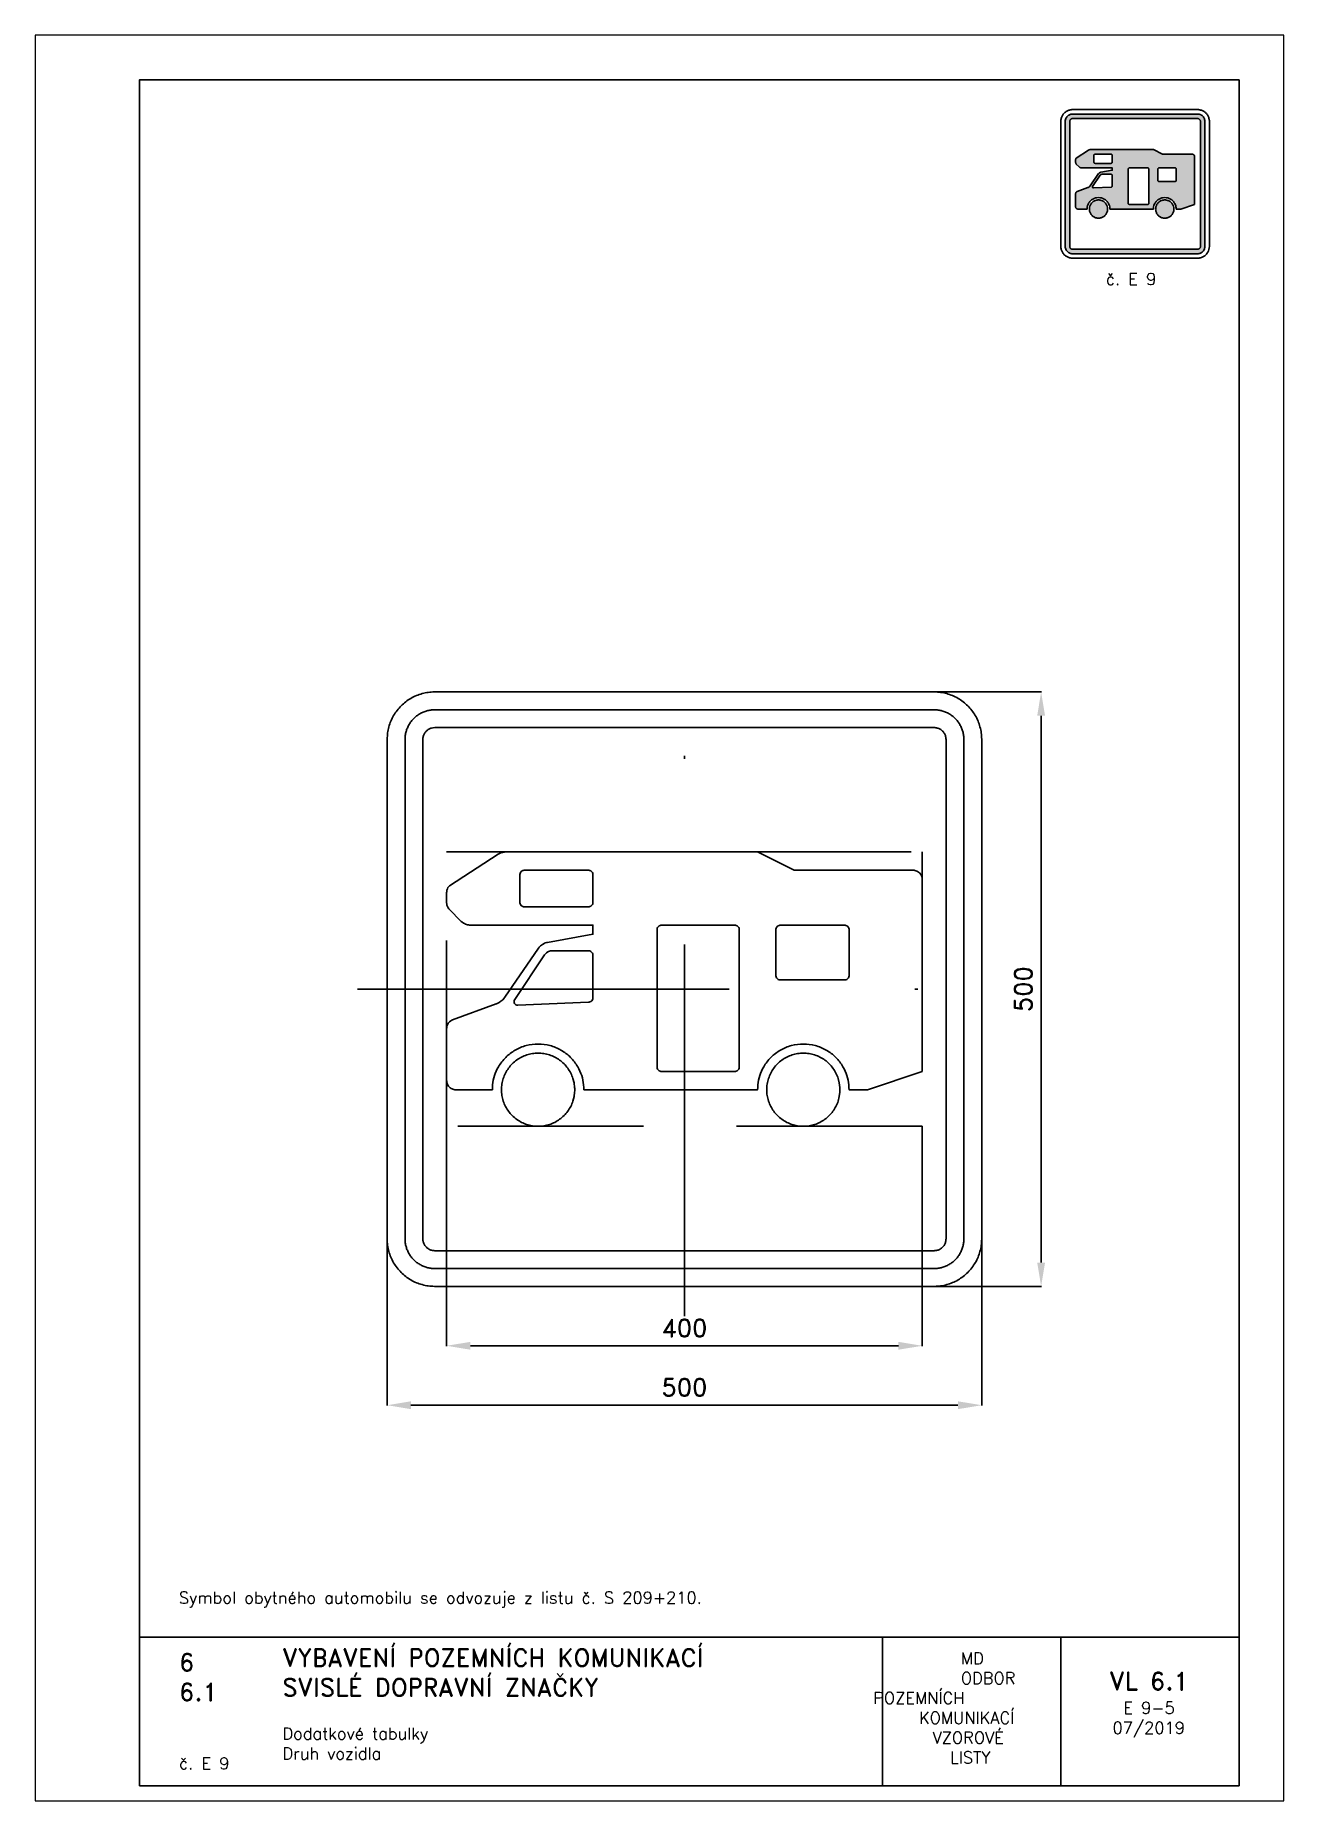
# Paper-space layout 'E 9-5' of a CAD drawing. Header units: millimetres. Extents: x 0 to 210, y 0 to 297.
# The model-space entities are those that its viewports show. They can reach past a viewport. Long polylines and large blocks are cut down to what shows.
import ezdxf

# ---------------------------------------------------------------- set-up
doc = ezdxf.new("R2010")
doc.units = ezdxf.units.MM
doc.header["$LTSCALE"] = 5
doc.linetypes.add('ČERCHOVANÁX2', pattern=[2, 1, -0.5, 0, -0.5])
doc.linetypes.add('ČÁRKOVANÁX2', pattern=[1.5, 1, -0.5])
for name, color, linetype in [('Kóty', 2, 'Continuous'), ('Rozpiska', 7, 'Continuous'), ('Značka', 7, 'Continuous')]:
    doc.layers.add(name, color=color, linetype=linetype)
doc.layers.add('Rámeček', color=6, linetype='Continuous', plot=False)
doc.styles.get("Standard").update_dxf_attribs({"font": 'romand.shx', "height": 15})
doc.dimstyles.get("Standard").update_dxf_attribs({"dimtxt": 15, "dimasz": 20, "dimexe": 0.18, "dimexo": 0.0625, "dimgap": 7.5, "dimtad": 1, "dimdec": 0, "dimzin": 0, "dimdsep": 46, "dimtxsty": 'Standard', "dimcen": 0.09, "dimadec": 0, "dimazin": 0, "dimtfac": 1, "dimtdec": 0, "dimtofl": 0, "dimtmove": 0, "dimatfit": 3, "dimfxl": 1, "dimtolj": 1, "dimtzin": 0, "dimarcsym": 0})

psp = doc.layouts.new('E 9-5')

# ---------------------------------------------------------------- texts
at = {"layer": 'Rozpiska', "color": 7, "attachment_point": 1}
for s, width, heights, insert, char_height in [('\\pi2.70957;{\\C6;č. E 9}', 15.228664, [2.66667], (177.36868, 257), 2), ('\\PSymbol obytného automobilu se odvozuje z listu č. S 209+210.{\\H1.83333x; }', 166.2377925, [0], (24.16972, 38.49026), 2), ('6', 149.0421774, [0], (24.16972, 24.77144), 3), ('{\\C6;VYBAVENÍ POZEMNÍCH KOMUNIKACÍ\\P}SVISLÉ DOPRAVNÍ ZNAČKY{\\H1.34524x; }', 149.0421774, [0], (41.56167, 25.56072), 3), ('\\pi14.7414;{\\C6;MD\\P\\pi2.36044;}ODBOR POZEMNÍCH{\\H1.57143x; }\\P\\pi7.69378;KOMUNIKACÍ{\\H1.5x; }\\P\\pi9.97949;{\\C6;VZOROVÉ\\H1.47619x; \\H0.67742x;\\P\\pi12.93187;LISTY\\H1.26984x; }', 33.1018405, [0], (140.95347, 24.94524), 2), ('\\pi1.03113;{\\H1.5x;\\C6;VL 6.1\\P\\pi3.36444;\\H0.66667x;E 9-5\\H1.66666x; \\H0.6x;\\P\\pi1.5549;07/2019\\H1.80159x; }', 16.0622544, [0], (179.65506, 21.60975), 2), ('6.1', 149.0421774, [0], (24.16972, 19.77734), 3), ('{\\C6;Dodatkové tabulky\\P}Druh vozidla{\\H1.83333x; }', 149.0421774, [0], (41.56167, 12.28505), 2), ('{\\C6;č. E 9}', 18.3304929, [2.66667], (24.16972, 7.27757), 2)]:
    psp.add_mtext_dynamic_manual_height_columns(s, width=width, gutter_width=100, heights=heights, dxfattribs=dict(at, insert=insert, char_height=char_height))

msp = doc.modelspace()

# ---------------------------------------------------------------- blocks, each defined once
blk = doc.blocks.new('*D0')
at = {"layer": 'Defpoints', "color": 0, "transparency": 16777216}
for p in [(-250, -188), (250, -188), (250, -350)]:
    blk.add_point(p, dxfattribs=at)
at = {"layer": 'Kóty', "color": 0, "lineweight": -2, "transparency": 16777216}
for p, q in [((-250, -188.1), (-250, -350.2)), ((250, -188.1), (250, -350.2)), ((-230, -350), (230, -350))]:
    blk.add_line(p, q, dxfattribs=at)
at = {"layer": 'Kóty', "color": 0, "transparency": 16777216}
for points in [[(-230, -346.7), (-230, -353.3), (-250, -350)], [(230, -346.7), (230, -353.3), (250, -350)]]:
    blk.add_solid(points, dxfattribs=at)
at = {"layer": 'Kóty', "color": 0, "transparency": 16777216, "insert": (0, -335), "char_height": 15, "attachment_point": 5}
blk.add_mtext('\\A1;500', dxfattribs=at)
blk = doc.blocks.new('*D1')
at = {"layer": 'Defpoints', "color": 0, "transparency": 16777216}
for p in [(177, 250), (157.2, -250), (300, -250)]:
    blk.add_point(p, dxfattribs=at)
at = {"layer": 'Kóty', "color": 0, "lineweight": -2, "transparency": 16777216}
for p, q in [((177.1, 250), (300.2, 250)), ((300, 230), (300, -230)), ((157.3, -250), (300.2, -250))]:
    blk.add_line(p, q, dxfattribs=at)
at = {"layer": 'Kóty', "color": 0, "transparency": 16777216}
for points in [[(296.7, 230), (303.3, 230), (300, 250)], [(296.7, -230), (303.3, -230), (300, -250)]]:
    blk.add_solid(points, dxfattribs=at)
at = {"layer": 'Kóty', "color": 0, "transparency": 16777216, "insert": (285, 0), "char_height": 15, "attachment_point": 5, "rotation": 90}
blk.add_mtext('\\A1;500', dxfattribs=at)
blk = doc.blocks.new('*D2')
at = {"layer": 'Defpoints', "color": 0, "transparency": 16777216}
for p in [(-200, -115.4), (200, -115.4), (200, -300)]:
    blk.add_point(p, dxfattribs=at)
at = {"layer": 'Kóty', "color": 0, "lineweight": -2, "transparency": 16777216}
for p, q in [((-200, -115.4), (-200, -300.2)), ((200, -115.4), (200, -300.2)), ((-180, -300), (180, -300))]:
    blk.add_line(p, q, dxfattribs=at)
at = {"layer": 'Kóty', "color": 0, "transparency": 16777216}
for points in [[(-180, -296.7), (-180, -303.3), (-200, -300)], [(180, -296.7), (180, -303.3), (200, -300)]]:
    blk.add_solid(points, dxfattribs=at)
at = {"layer": 'Kóty', "color": 0, "transparency": 16777216, "insert": (0, -285), "char_height": 15, "attachment_point": 5}
blk.add_mtext('\\A1;400', dxfattribs=at)

# ---------------------------------------------------------------- dimensions: what is measured, and where the dimension line sits
at = {"layer": 'Kóty'}
dim = msp.add_linear_dim(base=(300, -250), p1=(177.0423, 250), p2=(157.1959, -250), angle=90, dimstyle='Standard', dxfattribs=at)
dim.commit()
dim.dimension.update_dxf_attribs({"geometry": '*D1', "text_midpoint": (285, 0)})
for base, p1, p2, picture, middle in [((200, -300), (-200, -115.3845), (200, -115.3845), '*D2', (0, -285)), ((250, -350), (-250.0001, -188.0143), (250, -188.0143), '*D0', (-0.0001, -335))]:
    dim = msp.add_linear_dim(base=base, p1=p1, p2=p2, dimstyle='Standard', dxfattribs=at)
    dim.commit()
    dim.dimension.update_dxf_attribs({"geometry": picture, "text_midpoint": middle})

# ---------------------------------------------------------------- linework, layer by layer
at = {"layer": 'Značka', "color": 6, "linetype": 'ČERCHOVANÁX2', "ltscale": 2.5}
for points in [[(0, -275), (0, 275)], [(-275, 0), (275, 0)]]:
    msp.add_lwpolyline(points, dxfattribs=at)
at = {"layer": 'Značka', "color": 5}
for points in [[(-210, -250), (-210.157, -250), (-210.314, -249.999, -0.0321792), (-215.479, -249.637, -0.0354421), (-220.555, -248.582, -0.036268), (-225.464, -246.923, -0.0344214), (-230.091, -244.589, -0.0337216), (-234.4018, -241.714, -0.0340857), (-238.2843, -238.284, -0.0342112), (-241.7173, -234.403, -0.0342298), (-244.5886, -230.091, -0.0340429), (-246.9061, -225.461, -0.0334123), (-248.5824, -220.555, -0.0341277), (-249.6543, -215.477, -0.0367441), (-249.9988, -210.314), (-249.9996, -210.157), (-250.0001, -210), (-250.0001, 210), (-249.9996, 210.157), (-249.9988, 210.314, -0.0321789), (-249.637, 215.479, -0.0354442), (-248.5824, 220.555, -0.0362607), (-246.9228, 225.464, -0.0344197), (-244.5886, 230.091, -0.0337239), (-241.714, 234.402, -0.0340855), (-238.2843, 238.284, -0.0342037), (-234.4026, 241.717, -0.0342324), (-230.091, 244.589, -0.0340475), (-225.461, 246.906, -0.0334164), (-220.555, 248.582, -0.0341289), (-215.477, 249.654, -0.0367528), (-210.314, 249.999), (-210.157, 250), (-210, 250), (210, 250), (210.157, 250), (210.314, 249.999, -0.0321907), (215.479, 249.637, -0.03544), (220.555, 248.582, -0.0362704), (225.464, 246.923, -0.0344355), (230.091, 244.589, -0.0337251), (234.402, 241.714, -0.0340812), (238.284, 238.284, -0.0341978), (241.717, 234.403, -0.0342291), (244.589, 230.091, -0.0340343), (246.906, 225.461, -0.0334025), (248.582, 220.555, -0.0341305), (249.654, 215.477, -0.0367399), (249.999, 210.314), (250, 210.157), (250, 210), (250, -210), (250, -210.157), (249.999, -210.314, -0.0321792), (249.637, -215.479, -0.0354421), (248.582, -220.555, -0.0362602), (246.923, -225.464, -0.0344239), (244.589, -230.091, -0.033722), (241.714, -234.402, -0.0340968), (238.284, -238.284, -0.0342179), (234.403, -241.717, -0.0342384), (230.091, -244.589, -0.0340529), (225.46, -246.906, -0.0334149), (220.555, -248.582, -0.0341263), (215.477, -249.654, -0.0367459), (210.314, -249.999), (210.157, -250), (210, -250), (-210, -250)], [(-210, -235), (-210.098, -235), (-210.196, -234.999, -0.0321816), (-213.425, -234.773, -0.0354412), (-216.597, -234.114, -0.0362666), (-219.665, -233.077, -0.0344236), (-222.557, -231.618, -0.033722), (-225.251, -229.821, -0.0340848), (-227.678, -227.678, -0.0342109), (-229.823, -225.252, -0.034229), (-231.6179, -222.557, -0.0340449), (-233.0663, -219.663, -0.0334114), (-234.114, -216.597, -0.0341257), (-234.7839, -213.423, -0.0367454), (-234.9993, -210.196), (-234.9998, -210.098), (-235.0001, -210), (-235.0001, 210), (-234.9998, 210.098), (-234.9993, 210.196, -0.0321814), (-234.7732, 213.424, -0.0354436), (-234.114, 216.597, -0.0362629), (-233.0768, 219.665, -0.0344292), (-231.6179, 222.557, -0.0337131), (-229.821, 225.251, -0.0340835), (-227.678, 227.678, -0.0342145), (-225.252, 229.823, -0.0342271), (-222.557, 231.618, -0.0340608), (-219.663, 233.066, -0.0334078), (-216.597, 234.114, -0.0341377), (-213.423, 234.784, -0.036755), (-210.196, 234.999), (-210.098, 235), (-210, 235), (210, 235), (210.098, 235), (210.196, 234.999, -0.0321788), (213.424, 234.773, -0.0354289), (216.597, 234.114, -0.0362786), (219.665, 233.077, -0.0344075), (222.557, 231.618, -0.0337259), (225.251, 229.821, -0.0340936), (227.678, 227.678, -0.034195), (229.823, 225.252, -0.0342346), (231.618, 222.557, -0.0340429), (233.066, 219.663, -0.0334189), (234.114, 216.597, -0.0341176), (234.784, 213.423, -0.0367368), (234.999, 210.196), (235, 210.098), (235, 210), (235, -210), (235, -210.098), (234.999, -210.196, -0.032179), (234.773, -213.424, -0.0354685), (234.114, -216.597, -0.036283), (233.077, -219.665, -0.0344395), (231.618, -222.557, -0.0337417), (229.821, -225.251, -0.0340764), (227.678, -227.678, -0.0342138), (225.252, -229.823, -0.0342266), (222.557, -231.618, -0.0340362), (219.663, -233.066, -0.0334175), (216.597, -234.114, -0.0341223), (213.423, -234.784, -0.0367433), (210.196, -234.999), (210.098, -235), (210, -235), (-210, -235)], [(-210, -220), (210, -220), (210.039, -220), (210.079, -220, 0.03219), (211.37, -219.909, 0.0354467), (212.639, -219.646, 0.0362553), (213.866, -219.231, 0.0344355), (215.023, -218.647, 0.0336927), (216.1, -217.929, 0.0340968), (217.071, -217.071, 0.0341796), (217.929, -216.101, 0.0342395), (218.647, -215.023, 0.0340657), (219.227, -213.865, 0.0333765), (219.646, -212.639, 0.0341767), (219.914, -211.369, 0.0367178), (220, -210.079), (220, -210.039), (220, -210), (220, 210), (220, 210.039), (220, 210.079, 0.0321782), (219.909, 211.37, 0.0353927), (219.646, 212.639, 0.0362965), (219.231, 213.866, 0.0344442), (218.647, 215.023, 0.0337419), (217.928, 216.1, 0.0340344), (217.071, 217.071, 0.0341854), (216.101, 217.929, 0.0341795), (215.023, 218.647, 0.0340552), (213.865, 219.227, 0.0333953), (212.639, 219.646, 0.0341316), (211.369, 219.914, 0.0367638), (210.078, 220), (210.039, 220), (210, 220), (-210, 220), (-210.039, 220), (-210.079, 220), (-211.37, 219.909), (-212.639, 219.646, 0.036239), (-213.866, 219.231, 0.0343799), (-215.023, 218.647, 0.0336928), (-216.1, 217.929, 0.0340771), (-217.071, 217.071, 0.0342018), (-217.929, 216.101, 0.0342316), (-218.647, 215.023, 0.0340541), (-219.227, 213.865, 0.0334198), (-219.646, 212.639, 0.0341236), (-219.914, 211.369, 0.0367461), (-220, 210.079), (-220, 210.039), (-220, 210), (-220, -210), (-220, -210.039), (-220, -210.079, 0.0321848), (-219.909, -211.37, 0.0354428), (-219.646, -212.639, 0.0362682), (-219.231, -213.866, 0.034425), (-218.647, -215.023, 0.0337251), (-217.929, -216.1, 0.0340812), (-217.071, -217.071, 0.0342016), (-216.101, -217.929, 0.0342325), (-215.023, -218.647, 0.0340474), (-213.865, -219.227, 0.0334156), (-212.639, -219.646, 0.0341291), (-211.369, -219.914, 0.0367532), (-210.079, -220), (-210.039, -220), (-210, -220)], [(200, -69.2315), (153.85, -84.6155), (138.46, -84.6155), (138.38, -82.6045), (138.25, -80.5955, 0.0557317), (136.64, -72.7385, 0.0559977), (133.31, -65.3855, 0.0696064), (127.25, -57.3675, 0.069546), (119.23, -51.3075, 0.0694572), (109.97, -47.3985, 0.0690412), (100, -46.1545, 0.0688504), (90.02, -47.4045, 0.0691506), (80.77, -51.3075, 0.0689736), (72.77, -57.3755, 0.0676501), (66.69, -65.3855, 0.0559754), (63.32, -72.7365, 0.0610377), (61.75, -80.5955), (61.61, -82.6035), (61.54, -84.6155), (-84.62, -84.6155), (-84.69, -82.6045), (-84.83, -80.5955, 0.0557468), (-86.44, -72.7385, 0.0559836), (-89.77, -65.3855, 0.0695962), (-95.83, -57.3675, 0.069554), (-103.85, -51.3075, 0.0694532), (-113.1, -47.3985, 0.0690388), (-123.08, -46.1545, 0.0688497), (-133.05, -47.4045, 0.0691396), (-142.31, -51.3075, 0.0689749), (-150.3, -57.3755, 0.0676491), (-156.39, -65.3855, 0.055962), (-159.76, -72.7365, 0.0609927), (-161.33, -80.5955), (-161.47, -82.6035), (-161.54, -84.6155), (-192.31, -84.6155), (-192.71, -84.6005), (-193.11, -84.5735, -0.055737), (-194.68, -84.2505, -0.0561773), (-196.15, -83.5855, -0.0696436), (-197.75, -82.3735, -0.0683212), (-198.97, -80.7695), (-199.64, -79.2995), (-199.96, -77.7275), (-199.99, -77.3255), (-200, -76.9235), (-200, -33.0655), (-199.99, -32.7525), (-199.97, -32.4405), (-199.78, -31.2085), (-199.37, -30.0245), (-198.62, -28.6575), (-197.6, -27.4785), (-196.63, -26.6845), (-195.53, -26.0825), (-195.25, -25.9585), (-194.96, -25.8435), (-158.45, -12.4575), (-158.01, -12.2845), (-157.57, -12.1035), (-155.88, -11.2425), (-154.31, -10.1675), (-152.88, -8.9225), (-151.63, -7.4945), (-151.35, -7.1145), (-151.07, -6.7295), (-122.73, 34.4865), (-122.46, 34.8555), (-122.19, 35.2185), (-120.94, 36.5435), (-119.48, 37.6485), (-117.87, 38.5315, -0.0470275), (-116.14, 39.1125), (-115.7, 39.2165), (-115.25, 39.3085), (-76.92, 46.1535), (-76.92, 53.8455), (-179.84, 53.8455), (-180.29, 53.8585), (-180.74, 53.8815, -0.0420163), (-182.53, 54.1565, -0.0408925), (-184.25, 54.7235, -0.0422599), (-185.88, 55.5325), (-187.33, 56.6105), (-187.67, 56.9135), (-187.99, 57.2255), (-197.75, 66.9775), (-197.95, 67.1965), (-198.16, 67.4205), (-198.87, 68.3925), (-199.41, 69.4725), (-199.8, 70.6215), (-199.98, 71.8135), (-199.99, 72.1145), (-200, 72.4165), (-200, 81.4285), (-199.99, 81.7305), (-199.98, 82.0325), (-199.79, 83.2225), (-199.41, 84.3725), (-198.88, 85.4565), (-198.16, 86.4245), (-197.95, 86.6485), (-197.75, 86.8675), (-156.75, 113.4465), (-156.47, 113.6285), (-156.18, 113.8055), (-154.97, 114.4235), (-153.7, 114.8885, -0.031635), (-152.38, 115.2155, -0.0349426), (-151.03, 115.3645), (-150.69, 115.3775), (-150.35, 115.3845), (61.54, 115.3835), (92.31, 99.9995), (192.31, 99.9995), (192.71, 99.9845), (193.11, 99.9575, -0.0556625), (194.68, 99.6345, -0.0561246), (196.15, 98.9685, -0.0696618), (197.75, 97.7575), (198.97, 96.1535), (199.64, 94.6835), (199.96, 93.1115), (199.99, 92.7095), (200, 92.3075), (200, -69.2315)], [(-134.62, 69.2305), (-134.82, 69.2375), (-135.02, 69.2515, -0.055737), (-135.8, 69.4125), (-136.54, 69.7455), (-137.34, 70.3515), (-137.95, 71.1535), (-138.28, 71.8885), (-138.44, 72.6745), (-138.45, 72.8755), (-138.46, 73.0765), (-138.46, 96.1535), (-138.45, 96.3545), (-138.44, 96.5555), (-138.28, 97.3415), (-137.95, 98.0765), (-137.34, 98.8765), (-136.54, 99.4845), (-135.8, 99.8215, -0.0611008), (-135.02, 99.9785), (-134.82, 99.9925), (-134.62, 99.9995), (-80.77, 99.9995), (-80.57, 99.9915), (-80.37, 99.9785, -0.0557147), (-79.58, 99.8165), (-78.85, 99.4845), (-78.05, 98.8785), (-77.44, 98.0765), (-77.1, 97.3415), (-76.94, 96.5555), (-76.93, 96.3545), (-76.92, 96.1535), (-76.92, 73.0765), (-76.93, 72.8755), (-76.94, 72.6745), (-77.11, 71.8885), (-77.44, 71.1535), (-78.04, 70.3525), (-78.85, 69.7455), (-79.58, 69.4085, -0.0610792), (-80.37, 69.2515), (-80.57, 69.2375), (-80.77, 69.2305), (-134.62, 69.2305)], [(-19.23, -69.2315), (-19.43, -69.2235), (-19.63, -69.2105, -0.0557758), (-20.42, -69.0485), (-21.15, -68.7155), (-21.95, -68.1095), (-22.56, -67.3085), (-22.9, -66.5735), (-23.06, -65.7875), (-23.07, -65.5865), (-23.08, -65.3845), (-23.08, 49.9995), (-23.07, 50.2005), (-23.06, 50.4015), (-22.89, 51.1875), (-22.56, 51.9225), (-21.96, 52.7225), (-21.15, 53.3305), (-20.42, 53.6675, -0.0610773), (-19.63, 53.8245), (-19.43, 53.8385), (-19.23, 53.8455), (42.31, 53.8455), (42.51, 53.8375), (42.71, 53.8245, -0.0557758), (43.5, 53.6635), (44.23, 53.3305), (45.03, 52.7245), (45.64, 51.9225), (45.98, 51.1875), (46.13, 50.4015), (46.15, 50.2005), (46.15, 49.9995), (46.15, -65.3845), (46.15, -65.5865), (46.13, -65.7875), (45.97, -66.5735), (45.64, -67.3085), (45.03, -68.1085), (44.23, -68.7155), (43.5, -69.0535, -0.061118), (42.71, -69.2105), (42.51, -69.2235), (42.31, -69.2315), (-19.23, -69.2315)], [(80.77, 7.6915), (80.57, 7.6995), (80.37, 7.7125, -0.0556982), (79.58, 7.8745), (78.85, 8.2075), (78.05, 8.8125), (77.44, 9.6145), (77.1, 10.3495), (76.94, 11.1355), (76.93, 11.3365), (76.92, 11.5375), (76.92, 49.9995), (76.93, 50.2005), (76.94, 50.4015), (77.11, 51.1875), (77.44, 51.9225), (78.04, 52.7225), (78.85, 53.3305), (79.58, 53.6675, -0.0611961), (80.37, 53.8245), (80.57, 53.8385), (80.77, 53.8455), (134.62, 53.8455), (134.82, 53.8375), (135.02, 53.8245, -0.0557758), (135.8, 53.6635), (136.54, 53.3305), (137.34, 52.7245), (137.95, 51.9225), (138.28, 51.1875), (138.44, 50.4015), (138.45, 50.2005), (138.46, 49.9995), (138.46, 11.5375), (138.45, 11.3365), (138.44, 11.1355), (138.28, 10.3495), (137.95, 9.6145), (137.34, 8.8145), (136.54, 8.2075), (135.8, 7.8695, -0.061118), (135.02, 7.7125), (134.82, 7.6995), (134.62, 7.6915), (80.77, 7.6915)], [(-80.77, 32.3075), (-80.57, 32.2995), (-80.37, 32.2865, -0.0557147), (-79.58, 32.1245), (-78.85, 31.7915), (-78.05, 31.1865), (-77.44, 30.3845), (-77.1, 29.6495), (-76.94, 28.8635), (-76.93, 28.6625), (-76.92, 28.4615), (-76.92, -7.0905), (-76.93, -7.2865), (-76.94, -7.4815), (-77.1, -8.2465), (-77.41, -8.9645), (-77.98, -9.7525), (-78.75, -10.3635), (-79.45, -10.7135, -0.0594596), (-80.21, -10.8955), (-80.4, -10.9175), (-80.6, -10.9325), (-140.09, -13.5775), (-140.26, -13.5775), (-140.43, -13.5735, -0.0585391), (-141.09, -13.4605), (-141.72, -13.1945), (-142.4, -12.6915), (-142.91, -12.0155), (-143.22, -11.2315), (-143.3, -10.3885), (-143.21, -9.7145), (-142.96, -9.0885), (-142.88, -8.9405), (-142.79, -8.7965), (-117.67, 28.8815), (-117.45, 29.1885), (-117.22, 29.4895), (-116.16, 30.5605), (-114.9, 31.3975, -0.0529512), (-113.5, 31.9955, -0.0582072), (-112.02, 32.2705), (-111.65, 32.2945), (-111.27, 32.3075), (-80.77, 32.3075)], [(-92.31, -84.6155), (-92.33, -83.6495), (-92.37, -82.6835), (-92.84, -78.8515), (-93.81, -75.1075, 0.0416919), (-95.64, -70.6365, 0.0416805), (-98.18, -66.5305, 0.0415921), (-101.3, -62.8435, 0.0413841), (-104.99, -59.7225, 0.0412773), (-109.1, -57.1835, 0.041313), (-113.57, -55.3525, 0.0413172), (-118.26, -54.2065, 0.04131), (-123.08, -53.8465, 0.0413045), (-127.89, -54.2065, 0.0413112), (-132.59, -55.3525, 0.0413071), (-137.05, -57.1835, 0.0413094), (-141.16, -59.7225, 0.0412883), (-144.85, -62.8455, 0.0412811), (-147.97, -66.5305, 0.041289), (-150.51, -70.6385, 0.0413018), (-152.34, -75.1075, 0.0413068), (-153.49, -79.7995, 0.041323), (-153.85, -84.6155, 0.0413237), (-153.49, -89.4325, 0.041308), (-152.34, -94.1235, 0.0413018), (-150.51, -98.5935, 0.0412824), (-147.97, -102.7015, 0.0412811), (-144.85, -106.3865, 0.0412933), (-141.16, -109.5085, 0.0413146), (-137.05, -112.0485, 0.0413071), (-132.59, -113.8795, 0.0413112), (-127.89, -115.0245, 0.0413108), (-123.08, -115.3845, 0.041307), (-118.26, -115.0245, 0.0413183), (-113.57, -113.8795, 0.0413078), (-109.1, -112.0485, 0.0412721), (-104.99, -109.5085, 0.0413008), (-101.3, -106.3865, 0.0415088), (-98.18, -102.7015, 0.0413029), (-95.65, -98.5935, 0.0404412), (-93.81, -94.1235), (-92.82, -90.3805), (-92.37, -86.5475), (-92.33, -85.5825), (-92.31, -84.6155)], [(130.77, -84.6155), (130.75, -83.6495), (130.71, -82.6835), (130.24, -78.8515), (129.26, -75.1075, 0.0417149), (127.44, -70.6365, 0.0417455), (124.89, -66.5305, 0.0416107), (121.77, -62.8435, 0.0414012), (118.09, -59.7225, 0.0412631), (113.98, -57.1835, 0.0413513), (109.51, -55.3525, 0.0413192), (104.82, -54.2065, 0.0413108), (100, -53.8465, 0.0413045), (95.18, -54.2065, 0.0413232), (90.49, -55.3525, 0.0413071), (86.02, -57.1835, 0.041297), (81.91, -59.7225, 0.041321), (78.23, -62.8455, 0.0413582), (75.11, -66.5305, 0.0413309), (72.57, -70.6385, 0.0413018), (70.74, -75.1075, 0.0413316), (69.59, -79.7995, 0.041323), (69.23, -84.6155, 0.0413237), (69.59, -89.4325, 0.0413328), (70.74, -94.1235, 0.0413018), (72.57, -98.5935, 0.0413243), (75.11, -102.7015, 0.0413582), (78.23, -106.3865, 0.041326), (81.91, -109.5085, 0.0413022), (86.02, -112.0485, 0.0413071), (90.49, -113.8795, 0.0413232), (95.18, -115.0245, 0.0413108), (100, -115.3845, 0.0413108), (104.82, -115.0245, 0.0413133), (109.51, -113.8795, 0.0413165), (113.98, -112.0485, 0.0412455), (118.09, -109.5085, 0.0412853), (121.77, -106.3865, 0.041566), (124.89, -102.7015, 0.0412598), (127.43, -98.5935, 0.0404879), (129.26, -94.1235), (130.25, -90.3805), (130.71, -86.5475), (130.75, -85.5825), (130.77, -84.6155)]]:
    msp.add_lwpolyline(points, format="xyb", dxfattribs=at)
at = {"layer": 'Značka', "color": 6, "linetype": 'ČÁRKOVANÁX2', "ltscale": 1.25}
msp.add_lwpolyline([(-200, -115.3845), (-200, 115.3845), (200, 115.3845), (200, -115.3845), (-200, -115.3845)], dxfattribs=at)

msp.set_redraw_order([(e.dxf.handle, doc.entitydb.next_handle()) for e in msp.query("TEXT MTEXT ATTDEF DIMENSION ARC_DIMENSION")])  # texts and dimensions are drawn at this point

# ---------------------------------------------------------------- hatches: boundary and pattern name
at = {"layer": 'Značka'}
h = psp.add_hatch(color=249, dxfattribs=at)
h.dxf.hatch_style = 1
edge = h.paths.add_edge_path()
edge.add_line((174.5, 260.25), (174.495, 260.25))
edge.add_line((174.495, 260.25), (174.49, 260.25005))
edge.add_arc((174.49719, 261.5051), 1.25507, 262.2986669, 269.6717391, ccw=False)
edge.add_arc((174.48166, 261.39809), 1.14694, 254.2329541, 262.351371, ccw=False)
edge.add_arc((174.45058, 261.37389), 1.11546, 247.1264562, 255.4316465, ccw=False)
edge.add_arc((174.47365, 261.43439), 1.18017, 239.3496167, 247.2361311, ccw=False)
edge.add_arc((174.47032, 261.46034), 1.2009, 232.3943533, 240.1174436, ccw=False)
edge.add_line((173.7375, 260.50895), (173.616, 260.6161))
edge.add_line((173.616, 260.6161), (173.509, 260.7374))
edge.add_line((173.509, 260.7374), (173.419, 260.87215))
edge.add_line((173.419, 260.87215), (173.3465, 261.01685))
edge.add_line((173.3465, 261.01685), (173.2945, 261.17015))
edge.add_line((173.2945, 261.17015), (173.261, 261.32885))
edge.add_line((173.261, 261.32885), (173.25, 261.4902))
edge.add_line((173.25, 261.4902), (173.25, 261.4951))
edge.add_line((173.25, 261.4951), (173.25, 261.5))
edge.add_line((173.25, 261.5), (173.25, 282.5))
edge.add_line((173.25, 282.5), (173.25, 282.5049))
edge.add_line((173.25, 282.5049), (173.25, 282.5098))
edge.add_line((173.25, 282.5098), (173.2615, 282.6712))
edge.add_line((173.2615, 282.6712), (173.2945, 282.82985))
edge.add_line((173.2945, 282.82985), (173.346, 282.98325))
edge.add_line((173.346, 282.98325), (173.419, 283.12785))
edge.add_arc((174.46133, 282.52883), 1.2022, 142.3877577, 150.1143963, ccw=False)
edge.add_arc((174.45067, 282.54009), 1.18688, 134.6877756, 142.5039447, ccw=False)
edge.add_arc((174.46027, 282.5499), 1.18674, 127.5201, 135.3506221, ccw=False)
edge.add_arc((174.45958, 282.5547), 1.18252, 119.7943168, 127.634957, ccw=False)
edge.add_arc((174.47582, 282.55298), 1.19215, 112.6357965, 120.4310655, ccw=False)
edge.add_arc((174.4852, 282.53578), 1.21163, 105.0788372, 112.732151, ccw=False)
edge.add_arc((174.49458, 282.55924), 1.19152, 97.9879139, 105.8075625, ccw=False)
edge.add_arc((174.48256, 282.65037), 1.09961, 89.6123623, 98.0275973, ccw=False)
edge.add_line((174.49, 283.74995), (174.495, 283.75))
edge.add_line((174.495, 283.75), (174.5, 283.75))
edge.add_line((174.5, 283.75), (195.5, 283.75))
edge.add_line((195.5, 283.75), (195.505, 283.75))
edge.add_line((195.505, 283.75), (195.51, 283.74995))
edge.add_arc((195.50285, 282.49549), 1.25448, 82.2969498, 89.6734562, ccw=False)
edge.add_arc((195.51818, 282.60113), 1.14774, 74.2357581, 82.348567, ccw=False)
edge.add_arc((195.54914, 282.62527), 1.11634, 67.1297406, 75.428362, ccw=False)
edge.add_arc((195.5257, 282.56431), 1.18162, 59.3544696, 67.2312782, ccw=False)
edge.add_arc((195.52937, 282.53919), 1.20147, 52.3961846, 60.1156122, ccw=False)
edge.add_line((196.2625, 283.49105), (196.384, 283.3839))
edge.add_line((196.384, 283.3839), (196.491, 283.2626))
edge.add_line((196.491, 283.2626), (196.581, 283.12785))
edge.add_line((196.581, 283.12785), (196.6535, 282.98315))
edge.add_line((196.6535, 282.98315), (196.7055, 282.82985))
edge.add_line((196.7055, 282.82985), (196.739, 282.67115))
edge.add_line((196.739, 282.67115), (196.75, 282.5098))
edge.add_line((196.75, 282.5098), (196.75, 282.5049))
edge.add_line((196.75, 282.5049), (196.75, 282.5))
edge.add_line((196.75, 282.5), (196.75, 261.5))
edge.add_line((196.75, 261.5), (196.75, 261.4951))
edge.add_line((196.75, 261.4951), (196.75, 261.4902))
edge.add_line((196.75, 261.4902), (196.7385, 261.3288))
edge.add_line((196.7385, 261.3288), (196.7055, 261.17015))
edge.add_line((196.7055, 261.17015), (196.654, 261.01675))
edge.add_line((196.654, 261.01675), (196.581, 260.87215))
edge.add_line((196.581, 260.87215), (196.491, 260.73745))
edge.add_line((196.491, 260.73745), (196.384, 260.6161))
edge.add_line((196.384, 260.6161), (196.2625, 260.50885))
edge.add_line((196.2625, 260.50885), (196.128, 260.4191))
edge.add_arc((195.52437, 261.44662), 1.19171, 292.6343658, 300.4324962, ccw=False)
edge.add_arc((195.51443, 261.46527), 1.21275, 285.0823627, 292.7286256, ccw=False)
edge.add_arc((195.50542, 261.44079), 1.19155, 277.9880055, 285.8074709, ccw=False)
edge.add_arc((195.51746, 261.34938), 1.09936, 269.6113896, 278.02857, ccw=False)
edge.add_line((195.51, 260.25005), (195.505, 260.25))
edge.add_line((195.505, 260.25), (195.5, 260.25))
edge.add_line((195.5, 260.25), (174.5, 260.25))
edge = h.paths.add_edge_path(flags=16)
edge.add_line((174.5, 261), (195.5, 261))
edge.add_line((195.5, 261), (195.502, 261))
edge.add_line((195.502, 261), (195.504, 261))
edge.add_arc((195.50093, 261.50297), 0.50298, 270.3497882, 277.7204336)
edge.add_arc((195.50751, 261.45896), 0.45849, 277.6445401, 285.755083)
edge.add_line((195.632, 261.0177), (195.6935, 261.03845))
edge.add_line((195.6935, 261.03845), (195.751, 261.06765))
edge.add_line((195.751, 261.06765), (195.805, 261.1036))
edge.add_line((195.805, 261.1036), (195.8535, 261.14645))
edge.add_line((195.8535, 261.14645), (195.8965, 261.19495))
edge.add_line((195.8965, 261.19495), (195.9325, 261.24885))
edge.add_line((195.9325, 261.24885), (195.9615, 261.30675))
edge.add_line((195.9615, 261.30675), (195.9825, 261.36805))
edge.add_line((195.9825, 261.36805), (195.9955, 261.43155))
edge.add_line((195.9955, 261.43155), (196, 261.49605))
edge.add_line((196, 261.49605), (196, 261.49805))
edge.add_line((196, 261.49805), (196, 261.5))
edge.add_line((196, 261.5), (196, 282.5))
edge.add_line((196, 282.5), (196, 282.50195))
edge.add_line((196, 282.50195), (196, 282.50395))
edge.add_line((196, 282.50395), (195.9955, 282.5685))
edge.add_line((195.9955, 282.5685), (195.9825, 282.63195))
edge.add_line((195.9825, 282.63195), (195.9615, 282.6933))
edge.add_line((195.9615, 282.6933), (195.9325, 282.75115))
edge.add_line((195.9325, 282.75115), (195.8965, 282.805))
edge.add_line((195.8965, 282.805), (195.8535, 282.85355))
edge.add_line((195.8535, 282.85355), (195.805, 282.89645))
edge.add_line((195.805, 282.89645), (195.751, 282.93235))
edge.add_line((195.751, 282.93235), (195.6935, 282.96135))
edge.add_line((195.6935, 282.96135), (195.632, 282.9823))
edge.add_arc((195.50219, 282.52432), 0.47602, 74.175312, 81.9928088)
edge.add_arc((195.50704, 282.55972), 0.44029, 81.9760418, 90.3958085)
edge.add_line((195.504, 283), (195.502, 283))
edge.add_line((195.502, 283), (195.5, 283))
edge.add_line((195.5, 283), (174.5, 283))
edge.add_line((174.5, 283), (174.498, 283))
edge.add_line((174.498, 283), (174.496, 283))
edge.add_arc((174.49906, 282.49723), 0.50278, 90.3482772, 97.7219446)
edge.add_arc((174.49223, 282.54231), 0.45719, 97.6330496, 105.7665735)
edge.add_arc((174.47999, 282.54885), 0.44768, 104.4872415, 112.8013811)
edge.add_line((174.3065, 282.96155), (174.249, 282.93235))
edge.add_line((174.249, 282.93235), (174.195, 282.8964))
edge.add_line((174.195, 282.8964), (174.1465, 282.85355))
edge.add_line((174.1465, 282.85355), (174.1035, 282.80505))
edge.add_line((174.1035, 282.80505), (174.0675, 282.75115))
edge.add_line((174.0675, 282.75115), (174.0385, 282.69325))
edge.add_line((174.0385, 282.69325), (174.0175, 282.63195))
edge.add_line((174.0175, 282.63195), (174.0045, 282.56845))
edge.add_line((174.0045, 282.56845), (174, 282.50395))
edge.add_line((174, 282.50395), (174, 282.50195))
edge.add_line((174, 282.50195), (174, 282.5))
edge.add_line((174, 282.5), (174, 261.5))
edge.add_line((174, 261.5), (174, 261.49805))
edge.add_line((174, 261.49805), (174, 261.49605))
edge.add_line((174, 261.49605), (174.0045, 261.4315))
edge.add_line((174.0045, 261.4315), (174.0175, 261.36805))
edge.add_line((174.0175, 261.36805), (174.0385, 261.3067))
edge.add_line((174.0385, 261.3067), (174.0675, 261.24885))
edge.add_line((174.0675, 261.24885), (174.1035, 261.195))
edge.add_line((174.1035, 261.195), (174.1465, 261.14645))
edge.add_line((174.1465, 261.14645), (174.195, 261.10355))
edge.add_line((174.195, 261.10355), (174.249, 261.06765))
edge.add_line((174.249, 261.06765), (174.3065, 261.03865))
edge.add_line((174.3065, 261.03865), (174.368, 261.0177))
edge.add_arc((174.4977, 261.47515), 0.47548, 254.1708482, 261.9972727)
edge.add_arc((174.49296, 261.44037), 0.44039, 261.9769802, 270.3948701)
edge.add_line((174.496, 261), (174.498, 261))
edge.add_line((174.498, 261), (174.5, 261))
h = psp.add_hatch(color=249, dxfattribs=at)
h.dxf.hatch_style = 1
edge = h.paths.add_edge_path(flags=16)
edge.add_line((180.9615, 273.6154), (180.9715, 273.615))
edge.add_line((180.9715, 273.615), (180.9815, 273.61435))
edge.add_arc((180.96502, 273.43361), 0.18149, 72.0335532, 84.7892343, ccw=False)
edge.add_line((181.021, 273.60625), (181.0575, 273.5896))
edge.add_line((181.0575, 273.5896), (181.0975, 273.55935))
edge.add_line((181.0975, 273.55935), (181.128, 273.51925))
edge.add_line((181.128, 273.51925), (181.145, 273.4825))
edge.add_line((181.145, 273.4825), (181.153, 273.4432))
edge.add_line((181.153, 273.4432), (181.1535, 273.43315))
edge.add_line((181.1535, 273.43315), (181.154, 273.4231))
edge.add_line((181.154, 273.4231), (181.154, 271.6455))
edge.add_line((181.154, 271.6455), (181.1535, 271.6357))
edge.add_line((181.1535, 271.6357), (181.153, 271.62595))
edge.add_line((181.153, 271.62595), (181.145, 271.5877))
edge.add_line((181.145, 271.5877), (181.1295, 271.5518))
edge.add_line((181.1295, 271.5518), (181.101, 271.5124))
edge.add_line((181.101, 271.5124), (181.0625, 271.48185))
edge.add_line((181.0625, 271.48185), (181.0275, 271.46435))
edge.add_arc((180.97037, 271.61901), 0.16487, 276.661661, 290.2727722, ccw=False)
edge.add_line((180.9895, 271.45525), (180.98, 271.45415))
edge.add_line((180.98, 271.45415), (180.97, 271.4534))
edge.add_line((180.97, 271.4534), (177.9955, 271.32115))
edge.add_line((177.9955, 271.32115), (177.987, 271.32115))
edge.add_line((177.987, 271.32115), (177.9785, 271.32135))
edge.add_arc((177.98605, 271.46462), 0.14347, 253.5840295, 266.9849095, ccw=False)
edge.add_line((177.9455, 271.327), (177.914, 271.3403))
edge.add_line((177.914, 271.3403), (177.88, 271.36545))
edge.add_line((177.88, 271.36545), (177.8545, 271.39925))
edge.add_line((177.8545, 271.39925), (177.839, 271.43845))
edge.add_line((177.839, 271.43845), (177.835, 271.4806))
edge.add_line((177.835, 271.4806), (177.8395, 271.5143))
edge.add_line((177.8395, 271.5143), (177.852, 271.5456))
edge.add_line((177.852, 271.5456), (177.856, 271.553))
edge.add_line((177.856, 271.553), (177.8605, 271.5602))
edge.add_line((177.8605, 271.5602), (179.1165, 273.4441))
edge.add_line((179.1165, 273.4441), (179.1275, 273.45945))
edge.add_line((179.1275, 273.45945), (179.139, 273.4745))
edge.add_line((179.139, 273.4745), (179.192, 273.52805))
edge.add_line((179.192, 273.52805), (179.255, 273.5699))
edge.add_arc((179.43077, 273.25528), 0.36039, 107.0673056, 119.1915038, ccw=False)
edge.add_arc((179.42086, 273.28992), 0.32437, 93.8635941, 107.1886665, ccw=False)
edge.add_line((179.399, 273.61355), (179.4175, 273.61475))
edge.add_line((179.4175, 273.61475), (179.4365, 273.6154))
edge.add_line((179.4365, 273.6154), (180.9615, 273.6154))
edge = h.paths.add_edge_path(flags=16)
edge.add_line((178.269, 275.46155), (178.259, 275.4619))
edge.add_line((178.259, 275.4619), (178.249, 275.4626))
edge.add_arc((178.26549, 275.64101), 0.17917, 251.9569643, 264.7177404, ccw=False)
edge.add_line((178.21, 275.47065), (178.173, 275.4873))
edge.add_line((178.173, 275.4873), (178.133, 275.5176))
edge.add_line((178.133, 275.5176), (178.1025, 275.5577))
edge.add_line((178.1025, 275.5577), (178.086, 275.59445))
edge.add_line((178.086, 275.59445), (178.078, 275.63375))
edge.add_line((178.078, 275.63375), (178.0775, 275.6438))
edge.add_line((178.0775, 275.6438), (178.077, 275.65385))
edge.add_line((178.077, 275.65385), (178.077, 276.8077))
edge.add_line((178.077, 276.8077), (178.0775, 276.81775))
edge.add_line((178.0775, 276.81775), (178.078, 276.8278))
edge.add_line((178.078, 276.8278), (178.086, 276.8671))
edge.add_line((178.086, 276.8671), (178.1025, 276.90385))
edge.add_line((178.1025, 276.90385), (178.133, 276.94385))
edge.add_line((178.133, 276.94385), (178.173, 276.97425))
edge.add_line((178.173, 276.97425), (178.21, 276.9911))
edge.add_arc((178.2615, 276.83605), 0.16338, 94.3876036, 108.3734882, ccw=False)
edge.add_line((178.249, 276.99895), (178.259, 276.99965))
edge.add_line((178.259, 276.99965), (178.269, 277))
edge.add_line((178.269, 277), (180.9615, 277))
edge.add_line((180.9615, 277), (180.9715, 276.9996))
edge.add_line((180.9715, 276.9996), (180.9815, 276.99895))
edge.add_arc((180.96502, 276.81821), 0.18149, 72.0335532, 84.7892343, ccw=False)
edge.add_line((181.021, 276.99085), (181.0575, 276.97425))
edge.add_line((181.0575, 276.97425), (181.0975, 276.94395))
edge.add_line((181.0975, 276.94395), (181.128, 276.90385))
edge.add_line((181.128, 276.90385), (181.145, 276.8671))
edge.add_line((181.145, 276.8671), (181.153, 276.8278))
edge.add_line((181.153, 276.8278), (181.1535, 276.81775))
edge.add_line((181.1535, 276.81775), (181.154, 276.8077))
edge.add_line((181.154, 276.8077), (181.154, 275.65385))
edge.add_line((181.154, 275.65385), (181.1535, 275.6438))
edge.add_line((181.1535, 275.6438), (181.153, 275.63375))
edge.add_line((181.153, 275.63375), (181.1445, 275.59445))
edge.add_line((181.1445, 275.59445), (181.128, 275.5577))
edge.add_line((181.128, 275.5577), (181.098, 275.51765))
edge.add_line((181.098, 275.51765), (181.0575, 275.4873))
edge.add_line((181.0575, 275.4873), (181.021, 275.47045))
edge.add_arc((180.96924, 275.6276), 0.16545, 274.2497024, 288.230655, ccw=False)
edge.add_line((180.9815, 275.4626), (180.9715, 275.4619))
edge.add_line((180.9715, 275.4619), (180.9615, 275.46155))
edge.add_line((180.9615, 275.46155), (178.269, 275.46155))
edge = h.paths.add_edge_path(flags=16)
edge.add_line((189.0385, 272.3846), (189.0285, 272.385))
edge.add_line((189.0285, 272.385), (189.0185, 272.38565))
edge.add_arc((189.03499, 272.56644), 0.18155, 252.0354381, 264.7873494, ccw=False)
edge.add_line((188.979, 272.39375), (188.9425, 272.4104))
edge.add_line((188.9425, 272.4104), (188.9025, 272.44065))
edge.add_line((188.9025, 272.44065), (188.872, 272.48075))
edge.add_line((188.872, 272.48075), (188.855, 272.5175))
edge.add_line((188.855, 272.5175), (188.847, 272.5568))
edge.add_line((188.847, 272.5568), (188.8465, 272.56685))
edge.add_line((188.8465, 272.56685), (188.846, 272.5769))
edge.add_line((188.846, 272.5769), (188.846, 274.5))
edge.add_line((188.846, 274.5), (188.8465, 274.51005))
edge.add_line((188.8465, 274.51005), (188.847, 274.5201))
edge.add_line((188.847, 274.5201), (188.8555, 274.5594))
edge.add_line((188.8555, 274.5594), (188.872, 274.59615))
edge.add_line((188.872, 274.59615), (188.902, 274.63615))
edge.add_line((188.902, 274.63615), (188.9425, 274.66655))
edge.add_line((188.9425, 274.66655), (188.979, 274.6834))
edge.add_arc((189.0307, 274.52656), 0.16514, 94.2363565, 108.2440009, ccw=False)
edge.add_line((189.0185, 274.69125), (189.0285, 274.69195))
edge.add_line((189.0285, 274.69195), (189.0385, 274.6923))
edge.add_line((189.0385, 274.6923), (191.731, 274.6923))
edge.add_line((191.731, 274.6923), (191.741, 274.6919))
edge.add_line((191.741, 274.6919), (191.751, 274.69125))
edge.add_arc((191.73453, 274.51296), 0.17905, 71.9525319, 84.7221728, ccw=False)
edge.add_line((191.79, 274.6832), (191.827, 274.66655))
edge.add_line((191.827, 274.66655), (191.867, 274.63625))
edge.add_line((191.867, 274.63625), (191.8975, 274.59615))
edge.add_line((191.8975, 274.59615), (191.914, 274.5594))
edge.add_line((191.914, 274.5594), (191.922, 274.5201))
edge.add_line((191.922, 274.5201), (191.9225, 274.51005))
edge.add_line((191.9225, 274.51005), (191.923, 274.5))
edge.add_line((191.923, 274.5), (191.923, 272.5769))
edge.add_line((191.923, 272.5769), (191.9225, 272.56685))
edge.add_line((191.9225, 272.56685), (191.922, 272.5568))
edge.add_line((191.922, 272.5568), (191.914, 272.5175))
edge.add_line((191.914, 272.5175), (191.8975, 272.48075))
edge.add_line((191.8975, 272.48075), (191.867, 272.44075))
edge.add_line((191.867, 272.44075), (191.827, 272.4104))
edge.add_line((191.827, 272.4104), (191.79, 272.3935))
edge.add_arc((191.73851, 272.54851), 0.16333, 274.38564, 288.3754519, ccw=False)
edge.add_line((191.751, 272.38565), (191.741, 272.385))
edge.add_line((191.741, 272.385), (191.731, 272.3846))
edge.add_line((191.731, 272.3846), (189.0385, 272.3846))
edge = h.paths.add_edge_path(flags=16)
edge.add_line((184.0385, 268.53845), (184.0285, 268.53885))
edge.add_line((184.0285, 268.53885), (184.0185, 268.5395))
edge.add_arc((184.03494, 268.72005), 0.18129, 252.0265733, 264.7962142, ccw=False)
edge.add_line((183.979, 268.5476), (183.9425, 268.56425))
edge.add_line((183.9425, 268.56425), (183.9025, 268.59455))
edge.add_line((183.9025, 268.59455), (183.872, 268.6346))
edge.add_line((183.872, 268.6346), (183.855, 268.67135))
edge.add_line((183.855, 268.67135), (183.847, 268.71065))
edge.add_line((183.847, 268.71065), (183.8465, 268.7207))
edge.add_line((183.8465, 268.7207), (183.846, 268.7308))
edge.add_line((183.846, 268.7308), (183.846, 274.5))
edge.add_line((183.846, 274.5), (183.8465, 274.51005))
edge.add_line((183.8465, 274.51005), (183.847, 274.5201))
edge.add_line((183.847, 274.5201), (183.8555, 274.5594))
edge.add_line((183.8555, 274.5594), (183.872, 274.59615))
edge.add_line((183.872, 274.59615), (183.902, 274.63615))
edge.add_line((183.902, 274.63615), (183.9425, 274.66655))
edge.add_line((183.9425, 274.66655), (183.979, 274.6834))
edge.add_arc((184.03076, 274.52625), 0.16546, 94.2499193, 108.2304381, ccw=False)
edge.add_line((184.0185, 274.69125), (184.0285, 274.69195))
edge.add_line((184.0285, 274.69195), (184.0385, 274.6923))
edge.add_line((184.0385, 274.6923), (187.1155, 274.6923))
edge.add_line((187.1155, 274.6923), (187.1255, 274.6919))
edge.add_line((187.1255, 274.6919), (187.1355, 274.69125))
edge.add_arc((187.11928, 274.51073), 0.18125, 72.0961902, 84.8658311, ccw=False)
edge.add_line((187.175, 274.6832), (187.2115, 274.66655))
edge.add_line((187.2115, 274.66655), (187.2515, 274.63625))
edge.add_line((187.2515, 274.63625), (187.282, 274.59615))
edge.add_line((187.282, 274.59615), (187.299, 274.5594))
edge.add_line((187.299, 274.5594), (187.3065, 274.5201))
edge.add_line((187.3065, 274.5201), (187.3075, 274.51005))
edge.add_line((187.3075, 274.51005), (187.3075, 274.5))
edge.add_line((187.3075, 274.5), (187.3075, 268.7308))
edge.add_line((187.3075, 268.7308), (187.3075, 268.7207))
edge.add_line((187.3075, 268.7207), (187.3065, 268.71065))
edge.add_line((187.3065, 268.71065), (187.2985, 268.67135))
edge.add_line((187.2985, 268.67135), (187.282, 268.6346))
edge.add_line((187.282, 268.6346), (187.2515, 268.5946))
edge.add_line((187.2515, 268.5946), (187.2115, 268.56425))
edge.add_line((187.2115, 268.56425), (187.175, 268.54735))
edge.add_arc((187.12326, 268.70439), 0.16535, 274.2452727, 288.2350846, ccw=False)
edge.add_line((187.1355, 268.5395), (187.1255, 268.53885))
edge.add_line((187.1255, 268.53885), (187.1155, 268.53845))
edge.add_line((187.1155, 268.53845), (184.0385, 268.53845))
edge = h.paths.add_edge_path()
edge.add_line((195, 268.53845), (192.6925, 267.76925))
edge.add_line((192.6925, 267.76925), (191.923, 267.76925))
edge.add_line((191.923, 267.76925), (191.919, 267.8698))
edge.add_line((191.919, 267.8698), (191.9125, 267.97025))
edge.add_arc((190.11549, 267.80669), 1.80444, 5.2005498, 17.960115)
edge.add_arc((190.11253, 267.80592), 1.80749, 17.9544799, 30.7748182)
edge.add_arc((190.08109, 267.84821), 1.81362, 29.1185068, 45.0454295)
edge.add_arc((190.07806, 267.84863), 1.81547, 44.9683321, 60.8814788)
edge.add_arc((190.0299, 267.87392), 1.81762, 59.1670863, 75.0599793)
edge.add_arc((190.0251, 267.86472), 1.82775, 74.9887115, 90.7867194)
edge.add_arc((189.97637, 267.85774), 1.83471, 89.2619044, 105.0163911)
edge.add_arc((189.9719, 267.86815), 1.82351, 104.9656351, 120.7885966)
edge.add_arc((189.93296, 267.84002), 1.82837, 119.2890228, 135.0716114)
edge.add_arc((189.95977, 267.81271), 1.86663, 135.0593043, 150.5399779)
edge.add_arc((189.88668, 267.79677), 1.81151, 148.9637144, 161.7789579)
edge.add_arc((189.73021, 267.8464), 1.64737, 161.7169478, 175.6884246)
edge.add_line((188.0875, 267.97025), (188.0805, 267.86985))
edge.add_line((188.0805, 267.86985), (188.077, 267.76925))
edge.add_line((188.077, 267.76925), (180.769, 267.76925))
edge.add_line((180.769, 267.76925), (180.7655, 267.8698))
edge.add_line((180.7655, 267.8698), (180.7585, 267.97025))
edge.add_arc((178.96196, 267.80679), 1.80396, 5.1988248, 17.9618399)
edge.add_arc((178.95812, 267.80573), 1.80794, 17.9560906, 30.7732075)
edge.add_arc((178.92688, 267.84805), 1.81388, 29.11967, 45.0442663)
edge.add_arc((178.92419, 267.8488), 1.81526, 44.9674198, 60.8823911)
edge.add_arc((178.87611, 267.87562), 1.81606, 59.145353, 75.0373338)
edge.add_arc((178.87134, 267.86286), 1.82962, 74.9960388, 90.7934993)
edge.add_arc((178.82262, 267.85953), 1.83292, 89.2690709, 105.0233979)
edge.add_arc((178.81826, 267.86608), 1.82547, 104.944724, 120.7651764)
edge.add_arc((178.77919, 267.84185), 1.82688, 119.323386, 135.1062712)
edge.add_arc((178.80604, 267.81086), 1.86778, 135.0140629, 150.4945085)
edge.add_arc((178.73307, 267.79659), 1.81194, 148.9652452, 161.7774271)
edge.add_arc((178.5774, 267.84616), 1.64858, 161.7220852, 175.6832872)
edge.add_line((176.9335, 267.97025), (176.9265, 267.86985))
edge.add_line((176.9265, 267.86985), (176.923, 267.76925))
edge.add_line((176.923, 267.76925), (175.3845, 267.76925))
edge.add_line((175.3845, 267.76925), (175.3645, 267.77))
edge.add_line((175.3645, 267.77), (175.3445, 267.77135))
edge.add_arc((175.37746, 268.13043), 0.36059, 251.9942159, 264.754992, ccw=False)
edge.add_arc((175.37675, 268.13018), 0.36013, 239.2282248, 252.0895953, ccw=False)
edge.add_arc((175.36898, 268.13683), 0.36201, 224.8883676, 240.8237748, ccw=False)
edge.add_arc((175.3741, 268.14362), 0.37043, 209.439679, 225.0734498, ccw=False)
edge.add_line((175.0515, 267.96155), (175.018, 268.03505))
edge.add_line((175.018, 268.03505), (175.002, 268.11365))
edge.add_line((175.002, 268.11365), (175.0005, 268.13375))
edge.add_line((175.0005, 268.13375), (175, 268.15385))
edge.add_line((175, 268.15385), (175, 270.34675))
edge.add_line((175, 270.34675), (175.0005, 270.3624))
edge.add_line((175.0005, 270.3624), (175.0015, 270.378))
edge.add_line((175.0015, 270.378), (175.011, 270.4396))
edge.add_line((175.011, 270.4396), (175.0315, 270.4988))
edge.add_line((175.0315, 270.4988), (175.069, 270.56715))
edge.add_line((175.069, 270.56715), (175.12, 270.6261))
edge.add_line((175.12, 270.6261), (175.1685, 270.6658))
edge.add_line((175.1685, 270.6658), (175.2235, 270.6959))
edge.add_line((175.2235, 270.6959), (175.2375, 270.7021))
edge.add_line((175.2375, 270.7021), (175.252, 270.70785))
edge.add_line((175.252, 270.70785), (177.0775, 271.37715))
edge.add_line((177.0775, 271.37715), (177.0995, 271.3858))
edge.add_line((177.0995, 271.3858), (177.1215, 271.39485))
edge.add_line((177.1215, 271.39485), (177.206, 271.4379))
edge.add_line((177.206, 271.4379), (177.2845, 271.49165))
edge.add_line((177.2845, 271.49165), (177.356, 271.5539))
edge.add_line((177.356, 271.5539), (177.4185, 271.6253))
edge.add_line((177.4185, 271.6253), (177.4325, 271.6443))
edge.add_line((177.4325, 271.6443), (177.4465, 271.66355))
edge.add_line((177.4465, 271.66355), (178.8635, 273.72435))
edge.add_line((178.8635, 273.72435), (178.877, 273.7428))
edge.add_line((178.877, 273.7428), (178.8905, 273.76095))
edge.add_line((178.8905, 273.76095), (178.953, 273.8272))
edge.add_line((178.953, 273.8272), (179.026, 273.88245))
edge.add_line((179.026, 273.88245), (179.1065, 273.9266))
edge.add_arc((179.30384, 273.4823), 0.48615, 103.1790284, 113.9490026, ccw=False)
edge.add_line((179.193, 273.95565), (179.215, 273.96085))
edge.add_line((179.215, 273.96085), (179.2375, 273.96545))
edge.add_line((179.2375, 273.96545), (181.154, 274.3077))
edge.add_line((181.154, 274.3077), (181.154, 274.6923))
edge.add_line((181.154, 274.6923), (176.008, 274.6923))
edge.add_line((176.008, 274.6923), (175.9855, 274.69295))
edge.add_line((175.9855, 274.69295), (175.963, 274.6941))
edge.add_arc((175.99992, 275.23257), 0.53973, 256.4539815, 266.0777476, ccw=False)
edge.add_arc((176.00353, 275.24691), 0.55453, 247.07181, 256.438462, ccw=False)
edge.add_arc((175.98562, 275.2377), 0.53921, 238.7641728, 248.443669, ccw=False)
edge.add_line((175.706, 274.77665), (175.6335, 274.83055))
edge.add_line((175.6335, 274.83055), (175.6165, 274.8457))
edge.add_line((175.6165, 274.8457), (175.6005, 274.8613))
edge.add_line((175.6005, 274.8613), (175.1125, 275.3489))
edge.add_line((175.1125, 275.3489), (175.1025, 275.35985))
edge.add_line((175.1025, 275.35985), (175.092, 275.37105))
edge.add_line((175.092, 275.37105), (175.0565, 275.41965))
edge.add_line((175.0565, 275.41965), (175.0295, 275.47365))
edge.add_line((175.0295, 275.47365), (175.01, 275.5311))
edge.add_line((175.01, 275.5311), (175.001, 275.5907))
edge.add_line((175.001, 275.5907), (175.0005, 275.60575))
edge.add_line((175.0005, 275.60575), (175, 275.62085))
edge.add_line((175, 275.62085), (175, 276.07145))
edge.add_line((175, 276.07145), (175.0005, 276.08655))
edge.add_line((175.0005, 276.08655), (175.001, 276.10165))
edge.add_line((175.001, 276.10165), (175.0105, 276.16115))
edge.add_line((175.0105, 276.16115), (175.0295, 276.21865))
edge.add_line((175.0295, 276.21865), (175.056, 276.27285))
edge.add_line((175.056, 276.27285), (175.092, 276.32125))
edge.add_line((175.092, 276.32125), (175.1025, 276.33245))
edge.add_line((175.1025, 276.33245), (175.1125, 276.3434))
edge.add_line((175.1125, 276.3434), (177.1625, 277.67235))
edge.add_line((177.1625, 277.67235), (177.1765, 277.68145))
edge.add_line((177.1765, 277.68145), (177.191, 277.6903))
edge.add_line((177.191, 277.6903), (177.2515, 277.7212))
edge.add_line((177.2515, 277.7212), (177.315, 277.74445))
edge.add_arc((177.47708, 277.23157), 0.53788, 100.2897249, 107.5375157, ccw=False)
edge.add_arc((177.46799, 277.28218), 0.48646, 92.2957661, 100.3007631, ccw=False)
edge.add_line((177.4485, 277.76825), (177.4655, 277.7689))
edge.add_line((177.4655, 277.7689), (177.4825, 277.76925))
edge.add_line((177.4825, 277.76925), (188.077, 277.7692))
edge.add_line((188.077, 277.7692), (189.6155, 277))
edge.add_line((189.6155, 277), (194.6155, 277))
edge.add_line((194.6155, 277), (194.6355, 276.99925))
edge.add_line((194.6355, 276.99925), (194.6555, 276.9979))
edge.add_arc((194.62244, 276.63835), 0.36107, 72.0027265, 84.7464813, ccw=False)
edge.add_arc((194.62289, 276.63873), 0.36056, 59.2018978, 72.0512283, ccw=False)
edge.add_arc((194.63125, 276.63247), 0.36181, 44.9090527, 60.8486108, ccw=False)
edge.add_line((194.8875, 276.8879), (194.9485, 276.8077))
edge.add_line((194.9485, 276.8077), (194.982, 276.7342))
edge.add_line((194.982, 276.7342), (194.998, 276.6556))
edge.add_line((194.998, 276.6556), (194.9995, 276.6355))
edge.add_line((194.9995, 276.6355), (195, 276.6154))
edge.add_line((195, 276.6154), (195, 268.53845))
edge = h.paths.add_edge_path()
edge.add_line((191.5385, 267.76925), (191.5375, 267.81755))
edge.add_line((191.5375, 267.81755), (191.5355, 267.86585))
edge.add_line((191.5355, 267.86585), (191.512, 268.05745))
edge.add_line((191.512, 268.05745), (191.463, 268.24465))
edge.add_arc((190.08008, 267.81201), 1.44901, 17.3722486, 26.9270598)
edge.add_arc((190.08092, 267.80863), 1.4498, 27.0611272, 36.6229393)
edge.add_arc((190.06083, 267.83004), 1.45344, 35.4729622, 45.003934)
edge.add_arc((190.05581, 267.8267), 1.45935, 44.9572749, 54.4403154)
edge.add_arc((190.03391, 267.83444), 1.46597, 53.5680998, 63.019544)
edge.add_arc((190.03471, 267.83771), 1.46269, 62.989216, 72.4608397)
edge.add_arc((190.01215, 267.84464), 1.46307, 71.5367155, 81.000995)
edge.add_arc((190.01176, 267.84273), 1.46501, 80.9973992, 90.4597568)
edge.add_arc((189.98826, 267.84251), 1.46524, 89.5409639, 99.0018801)
edge.add_arc((189.98782, 267.84478), 1.46293, 98.9985474, 108.4637421)
edge.add_arc((189.96589, 267.83626), 1.46425, 107.5442166, 117.0057277)
edge.add_arc((189.96546, 267.83546), 1.46477, 116.976578, 126.4357783)
edge.add_arc((189.94662, 267.82449), 1.46257, 125.5869661, 135.0516574)
edge.add_arc((189.94534, 267.82426), 1.46183, 135.0096201, 144.4828225)
edge.add_arc((189.93229, 267.80392), 1.46322, 143.5377819, 153.0047382)
edge.add_arc((189.93299, 267.80347), 1.46404, 153.0013605, 162.461659)
edge.add_arc((189.92484, 267.78015), 1.46351, 161.494842, 170.9619585)
edge.add_arc((189.92483, 267.78094), 1.46337, 170.992469, 180.4576179)
edge.add_arc((189.92511, 267.75754), 1.46365, 179.5414178, 189.0067269)
edge.add_arc((189.92449, 267.75832), 1.46317, 189.0407281, 198.5081192)
edge.add_arc((189.93329, 267.73501), 1.46432, 197.5338459, 206.9941444)
edge.add_arc((189.93249, 267.73465), 1.46345, 206.9960168, 216.4614631)
edge.add_arc((189.94534, 267.71419), 1.46183, 215.5171775, 224.9903799)
edge.add_arc((189.94621, 267.71385), 1.4622, 224.9568228, 234.4226581)
edge.add_arc((189.96566, 267.70286), 1.46474, 233.553538, 243.013928)
edge.add_arc((189.96589, 267.70219), 1.46425, 242.9942723, 252.4557834)
edge.add_arc((189.98751, 267.6937), 1.46286, 251.5477868, 261.0129814)
edge.add_arc((189.98824, 267.69577), 1.46501, 260.9973992, 270.4597568)
edge.add_arc((190.01176, 267.69577), 1.46501, 269.5402432, 279.0026008)
edge.add_arc((190.0124, 267.69404), 1.4632, 278.9881511, 288.4510807)
edge.add_arc((190.03424, 267.70188), 1.46392, 287.5431413, 297.006803)
edge.add_arc((190.03328, 267.70457), 1.46675, 296.9925583, 306.4399757)
edge.add_arc((190.05286, 267.71495), 1.46363, 305.5819978, 315.0385212)
edge.add_arc((190.06024, 267.70947), 1.45454, 314.9858488, 324.5065937)
edge.add_arc((190.06557, 267.73585), 1.46573, 323.5459155, 332.9966046)
edge.add_arc((190.03947, 267.74616), 1.49366, 333.098966, 342.3730438)
edge.add_line((191.463, 267.29385), (191.5125, 267.481))
edge.add_line((191.5125, 267.481), (191.5355, 267.67265))
edge.add_line((191.5355, 267.67265), (191.5375, 267.7209))
edge.add_line((191.5375, 267.7209), (191.5385, 267.76925))
edge = h.paths.add_edge_path()
edge.add_line((180.3845, 267.76925), (180.3835, 267.81755))
edge.add_line((180.3835, 267.81755), (180.3815, 267.86585))
edge.add_line((180.3815, 267.86585), (180.358, 268.05745))
edge.add_line((180.358, 268.05745), (180.3095, 268.24465))
edge.add_arc((178.92559, 267.80871), 1.45095, 17.4847271, 27.0342762)
edge.add_arc((178.92525, 267.81043), 1.45047, 26.9677512, 36.5146922)
edge.add_arc((178.90683, 267.82962), 1.45409, 35.47509, 45.0018062)
edge.add_arc((178.90167, 267.82323), 1.46226, 45.0359126, 54.5150407)
edge.add_arc((178.88017, 267.83486), 1.46547, 53.5664753, 63.0211684)
edge.add_arc((178.88019, 267.83645), 1.46404, 62.9935974, 72.4564583)
edge.add_arc((178.85813, 267.84457), 1.46314, 71.5369443, 81.0007662)
edge.add_arc((178.85775, 267.8427), 1.46504, 80.9974907, 90.4596653)
edge.add_arc((178.83451, 267.84553), 1.46221, 89.5498112, 99.0107275)
edge.add_arc((178.83417, 267.84134), 1.4663, 98.9718074, 108.4342566)
edge.add_arc((178.81214, 267.83928), 1.46145, 107.5892635, 117.0507746)
edge.add_arc((178.81173, 267.83583), 1.46433, 116.9751595, 126.4371968)
edge.add_arc((178.79362, 267.82058), 1.46604, 125.5140173, 134.9712271)
edge.add_arc((178.79342, 267.82249), 1.46455, 135.01844, 144.4740025)
edge.add_arc((178.77955, 267.80314), 1.4647, 143.5425751, 152.999945)
edge.add_arc((178.77899, 267.80347), 1.46404, 153.0013605, 162.461659)
edge.add_arc((178.77169, 267.77994), 1.46438, 161.497679, 170.9591215)
edge.add_arc((178.77083, 267.78094), 1.46337, 170.992469, 180.4576179)
edge.add_arc((178.77111, 267.75754), 1.46365, 179.5414178, 189.0067269)
edge.add_arc((178.77135, 267.75853), 1.46405, 189.0435652, 198.5052822)
edge.add_arc((178.77929, 267.73501), 1.46432, 197.5338459, 206.9941444)
edge.add_arc((178.77975, 267.73543), 1.46493, 207.00081, 216.4566699)
edge.add_arc((178.79342, 267.71596), 1.46455, 215.5259975, 224.98156)
edge.add_arc((178.79321, 267.71775), 1.46566, 225.0372491, 234.4956029)
edge.add_arc((178.81193, 267.70248), 1.46431, 233.5521195, 243.0153465)
edge.add_arc((178.81214, 267.69917), 1.46145, 242.9492254, 252.4107365)
edge.add_arc((178.83386, 267.69713), 1.46622, 251.5772505, 261.0396996)
edge.add_arc((178.83449, 267.69275), 1.46199, 260.9885518, 270.4509095)
edge.add_arc((178.85775, 267.6959), 1.46515, 269.5406779, 279.0021661)
edge.add_arc((178.85845, 267.69387), 1.46303, 278.9875791, 288.4516527)
edge.add_arc((178.88012, 267.70217), 1.46423, 287.5441365, 297.0058078)
edge.add_arc((178.87978, 267.70377), 1.46581, 296.9895153, 306.4430187)
edge.add_arc((178.89946, 267.71755), 1.4654, 305.5035391, 314.9636088)
edge.add_arc((178.90521, 267.71077), 1.45654, 314.9923922, 324.5000504)
edge.add_arc((178.91312, 267.73203), 1.46261, 323.6419944, 333.1025446)
edge.add_arc((178.88412, 267.7499), 1.49655, 332.9946159, 342.2580083)
edge.add_line((180.3095, 267.29385), (180.359, 267.481))
edge.add_line((180.359, 267.481), (180.3815, 267.67265))
edge.add_line((180.3815, 267.67265), (180.3835, 267.7209))
edge.add_line((180.3835, 267.7209), (180.3845, 267.76925))

# ---------------------------------------------------------------- linework, layer by layer
at = {"layer": 'Rozpiska', "color": 7}
for p, q in [((17.5, 27.5), (202.5, 27.5)), ((142.5, 27.5), (142.5, 2.5)), ((172.5, 27.5), (172.5, 2.5))]:
    psp.add_line(p, q, dxfattribs=at)
psp.add_lwpolyline([(17.5, 2.5), (202.5, 2.5), (202.5, 289.5), (17.5, 289.5)], close=True, dxfattribs=at)
at = {"layer": 'Značka', "color": 7}
psp.add_lwpolyline([(174.5, 259.5), (174.492, 259.5), (174.4845, 259.50005, -0.0321773), (174.226, 259.51815, -0.0354428), (173.9725, 259.5709, -0.0362704), (173.727, 259.65385, -0.0344223), (173.4955, 259.77055, -0.0337338), (173.28, 259.9143, -0.0340721), (173.086, 260.0858, -0.0342056), (172.914, 260.27985, -0.0342245), (172.7705, 260.49545, -0.0340462), (172.6545, 260.727, -0.0334164), (172.571, 260.97225, -0.0341516), (172.5175, 261.22615, -0.0367407), (172.5, 261.4843), (172.5, 261.49215), (172.5, 261.5), (172.5, 282.5), (172.5, 282.50785), (172.5, 282.5157, -0.0321794), (172.518, 282.77395, -0.0354428), (172.571, 283.02775, -0.0362594), (172.654, 283.2732, -0.0344191), (172.7705, 283.50455, -0.0337289), (172.9145, 283.7201, -0.0340731), (173.086, 283.9142, -0.0341913), (173.28, 284.08585, -0.0342252), (173.4955, 284.22945, -0.0340555), (173.727, 284.3453, -0.0334143), (173.9725, 284.4291, -0.0341277), (174.226, 284.4827, -0.0367426), (174.4845, 284.49995), (174.492, 284.5), (174.5, 284.5), (195.5, 284.5), (195.508, 284.5), (195.5155, 284.49995, -0.032183), (195.774, 284.48185, -0.0354467), (196.0275, 284.4291, -0.0362744), (196.273, 284.34615, -0.0344144), (196.5045, 284.22945, -0.033745), (196.72, 284.0857, -0.0340968), (196.914, 283.9142, -0.0341871), (197.086, 283.72015, -0.0342063), (197.2295, 283.50455, -0.0340292), (197.3455, 283.273, -0.0334622), (197.429, 283.02775, -0.0341275), (197.4825, 282.77385, -0.036765), (197.5, 282.5157), (197.5, 282.50785), (197.5, 282.5), (197.5, 261.5), (197.5, 261.49215), (197.5, 261.4843), (197.482, 261.22605), (197.429, 260.97225), (197.346, 260.7268), (197.2295, 260.49545), (197.0855, 260.2799, -0.0340791), (196.914, 260.0858, -0.0342319), (196.72, 259.91415, -0.0342066), (196.5045, 259.77055, -0.0340318), (196.273, 259.6547, -0.0334253), (196.0275, 259.5709, -0.0341236), (195.774, 259.5173, -0.0367461), (195.5155, 259.50005), (195.508, 259.5), (195.5, 259.5), (174.5, 259.5)], format="xyb", dxfattribs=at)
at = {"layer": 'Značka', "color": 249}
for points in [[(174.5, 260.25), (174.495, 260.25), (174.49, 260.25005, -0.0321822), (174.329, 260.26135, -0.0354381), (174.17, 260.2943, -0.0362541), (174.017, 260.34615, -0.034425), (173.872, 260.4191, -0.0337111), (173.7375, 260.50895), (173.616, 260.6161), (173.509, 260.7374), (173.419, 260.87215), (173.3465, 261.01685), (173.2945, 261.17015), (173.261, 261.32885), (173.25, 261.4902), (173.25, 261.4951), (173.25, 261.5), (173.25, 282.5), (173.25, 282.5049), (173.25, 282.5098), (173.2615, 282.6712), (173.2945, 282.82985), (173.346, 282.98325), (173.419, 283.12785, -0.0337266), (173.509, 283.26255, -0.0341177), (173.616, 283.3839, -0.0341804), (173.7375, 283.49115, -0.0342246), (173.872, 283.5809, -0.0340264), (174.017, 283.6533, -0.0334063), (174.17, 283.7057, -0.0341329), (174.329, 283.7392, -0.0367349), (174.49, 283.74995), (174.495, 283.75), (174.5, 283.75), (195.5, 283.75), (195.505, 283.75), (195.51, 283.74995, -0.0321972), (195.671, 283.73865, -0.0354136), (195.83, 283.7057, -0.0362254), (195.983, 283.65385, -0.0343826), (196.128, 283.5809, -0.0336951), (196.2625, 283.49105), (196.384, 283.3839), (196.491, 283.2626), (196.581, 283.12785), (196.6535, 282.98315), (196.7055, 282.82985), (196.739, 282.67115), (196.75, 282.5098), (196.75, 282.5049), (196.75, 282.5), (196.75, 261.5), (196.75, 261.4951), (196.75, 261.4902), (196.7385, 261.3288), (196.7055, 261.17015), (196.654, 261.01675), (196.581, 260.87215), (196.491, 260.73745), (196.384, 260.6161), (196.2625, 260.50885), (196.128, 260.4191, -0.0340389), (195.983, 260.3467, -0.0333755), (195.83, 260.2943, -0.0341321), (195.671, 260.2608, -0.0367434), (195.51, 260.25005), (195.505, 260.25), (195.5, 260.25), (174.5, 260.25)], [(174.5, 261), (195.5, 261), (195.502, 261), (195.504, 261, 0.0321716), (195.5685, 261.00455, 0.0354037), (195.632, 261.0177), (195.6935, 261.03845), (195.751, 261.06765), (195.805, 261.1036), (195.8535, 261.14645), (195.8965, 261.19495), (195.9325, 261.24885), (195.9615, 261.30675), (195.9825, 261.36805), (195.9955, 261.43155), (196, 261.49605), (196, 261.49805), (196, 261.5), (196, 282.5), (196, 282.50195), (196, 282.50395), (195.9955, 282.5685), (195.9825, 282.63195), (195.9615, 282.6933), (195.9325, 282.75115), (195.8965, 282.805), (195.8535, 282.85355), (195.805, 282.89645), (195.751, 282.93235), (195.6935, 282.96135), (195.632, 282.9823, 0.0341235), (195.5685, 282.9957, 0.0367547), (195.504, 283), (195.502, 283), (195.5, 283), (174.5, 283), (174.498, 283), (174.496, 283, 0.0321848), (174.4315, 282.99545, 0.0355041), (174.368, 282.9823, 0.0362932), (174.3065, 282.96155), (174.249, 282.93235), (174.195, 282.8964), (174.1465, 282.85355), (174.1035, 282.80505), (174.0675, 282.75115), (174.0385, 282.69325), (174.0175, 282.63195), (174.0045, 282.56845), (174, 282.50395), (174, 282.50195), (174, 282.5), (174, 261.5), (174, 261.49805), (174, 261.49605), (174.0045, 261.4315), (174.0175, 261.36805), (174.0385, 261.3067), (174.0675, 261.24885), (174.1035, 261.195), (174.1465, 261.14645), (174.195, 261.10355), (174.249, 261.06765), (174.3065, 261.03865), (174.368, 261.0177, 0.0341625), (174.4315, 261.0043, 0.0367465), (174.496, 261), (174.498, 261), (174.5, 261)], [(195, 268.53845), (192.6925, 267.76925), (191.923, 267.76925), (191.919, 267.8698), (191.9125, 267.97025, 0.0557317), (191.832, 268.3631, 0.0559977), (191.6655, 268.73075, 0.0696064), (191.3625, 269.13165, 0.069546), (190.9615, 269.43465, 0.0694572), (190.4985, 269.6301, 0.0690412), (190, 269.6923, 0.0688504), (189.501, 269.6298, 0.0691506), (189.0385, 269.43465, 0.0689736), (188.6385, 269.13125, 0.0676501), (188.3345, 268.73075, 0.0559754), (188.166, 268.3632, 0.0610377), (188.0875, 267.97025), (188.0805, 267.86985), (188.077, 267.76925), (180.769, 267.76925), (180.7655, 267.8698), (180.7585, 267.97025, 0.0557468), (180.678, 268.3631, 0.0559836), (180.5115, 268.73075, 0.0695962), (180.2085, 269.13165, 0.069554), (179.8075, 269.43465, 0.0694532), (179.345, 269.6301, 0.0690388), (178.846, 269.6923, 0.0688497), (178.3475, 269.6298, 0.0691396), (177.8845, 269.43465, 0.0689749), (177.485, 269.13125, 0.0676491), (177.1805, 268.73075, 0.055962), (177.012, 268.3632, 0.0609927), (176.9335, 267.97025), (176.9265, 267.86985), (176.923, 267.76925), (175.3845, 267.76925), (175.3645, 267.77), (175.3445, 267.77135, -0.055737), (175.266, 267.7875, -0.0561773), (175.1925, 267.82075, -0.0696436), (175.1125, 267.88135, -0.0683212), (175.0515, 267.96155), (175.018, 268.03505), (175.002, 268.11365), (175.0005, 268.13375), (175, 268.15385), (175, 270.34675), (175.0005, 270.3624), (175.0015, 270.378), (175.011, 270.4396), (175.0315, 270.4988), (175.069, 270.56715), (175.12, 270.6261), (175.1685, 270.6658), (175.2235, 270.6959), (175.2375, 270.7021), (175.252, 270.70785), (177.0775, 271.37715), (177.0995, 271.3858), (177.1215, 271.39485), (177.206, 271.4379), (177.2845, 271.49165), (177.356, 271.5539), (177.4185, 271.6253), (177.4325, 271.6443), (177.4465, 271.66355), (178.8635, 273.72435), (178.877, 273.7428), (178.8905, 273.76095), (178.953, 273.8272), (179.026, 273.88245), (179.1065, 273.9266, -0.0470275), (179.193, 273.95565), (179.215, 273.96085), (179.2375, 273.96545), (181.154, 274.3077), (181.154, 274.6923), (176.008, 274.6923), (175.9855, 274.69295), (175.963, 274.6941, -0.0420163), (175.8735, 274.70785, -0.0408925), (175.7875, 274.7362, -0.0422599), (175.706, 274.77665), (175.6335, 274.83055), (175.6165, 274.8457), (175.6005, 274.8613), (175.1125, 275.3489), (175.1025, 275.35985), (175.092, 275.37105), (175.0565, 275.41965), (175.0295, 275.47365), (175.01, 275.5311), (175.001, 275.5907), (175.0005, 275.60575), (175, 275.62085), (175, 276.07145), (175.0005, 276.08655), (175.001, 276.10165), (175.0105, 276.16115), (175.0295, 276.21865), (175.056, 276.27285), (175.092, 276.32125), (175.1025, 276.33245), (175.1125, 276.3434), (177.1625, 277.67235), (177.1765, 277.68145), (177.191, 277.6903), (177.2515, 277.7212), (177.315, 277.74445, -0.031635), (177.381, 277.7608, -0.0349426), (177.4485, 277.76825), (177.4655, 277.7689), (177.4825, 277.76925), (188.077, 277.7692), (189.6155, 277), (194.6155, 277), (194.6355, 276.99925), (194.6555, 276.9979, -0.0556625), (194.734, 276.98175, -0.0561246), (194.8075, 276.94845, -0.0696618), (194.8875, 276.8879), (194.9485, 276.8077), (194.982, 276.7342), (194.998, 276.6556), (194.9995, 276.6355), (195, 276.6154), (195, 268.53845)], [(178.269, 275.46155), (178.259, 275.4619), (178.249, 275.4626, -0.055737), (178.21, 275.47065), (178.173, 275.4873), (178.133, 275.5176), (178.1025, 275.5577), (178.086, 275.59445), (178.078, 275.63375), (178.0775, 275.6438), (178.077, 275.65385), (178.077, 276.8077), (178.0775, 276.81775), (178.078, 276.8278), (178.086, 276.8671), (178.1025, 276.90385), (178.133, 276.94385), (178.173, 276.97425), (178.21, 276.9911, -0.0611008), (178.249, 276.99895), (178.259, 276.99965), (178.269, 277), (180.9615, 277), (180.9715, 276.9996), (180.9815, 276.99895, -0.0557147), (181.021, 276.99085), (181.0575, 276.97425), (181.0975, 276.94395), (181.128, 276.90385), (181.145, 276.8671), (181.153, 276.8278), (181.1535, 276.81775), (181.154, 276.8077), (181.154, 275.65385), (181.1535, 275.6438), (181.153, 275.63375), (181.1445, 275.59445), (181.128, 275.5577), (181.098, 275.51765), (181.0575, 275.4873), (181.021, 275.47045, -0.0610792), (180.9815, 275.4626), (180.9715, 275.4619), (180.9615, 275.46155), (178.269, 275.46155)], [(180.9615, 273.6154), (180.9715, 273.615), (180.9815, 273.61435, -0.0557147), (181.021, 273.60625), (181.0575, 273.5896), (181.0975, 273.55935), (181.128, 273.51925), (181.145, 273.4825), (181.153, 273.4432), (181.1535, 273.43315), (181.154, 273.4231), (181.154, 271.6455), (181.1535, 271.6357), (181.153, 271.62595), (181.145, 271.5877), (181.1295, 271.5518), (181.101, 271.5124), (181.0625, 271.48185), (181.0275, 271.46435, -0.0594596), (180.9895, 271.45525), (180.98, 271.45415), (180.97, 271.4534), (177.9955, 271.32115), (177.987, 271.32115), (177.9785, 271.32135, -0.0585391), (177.9455, 271.327), (177.914, 271.3403), (177.88, 271.36545), (177.8545, 271.39925), (177.839, 271.43845), (177.835, 271.4806), (177.8395, 271.5143), (177.852, 271.5456), (177.856, 271.553), (177.8605, 271.5602), (179.1165, 273.4441), (179.1275, 273.45945), (179.139, 273.4745), (179.192, 273.52805), (179.255, 273.5699, -0.0529512), (179.325, 273.5998, -0.0582072), (179.399, 273.61355), (179.4175, 273.61475), (179.4365, 273.6154), (180.9615, 273.6154)], [(184.0385, 268.53845), (184.0285, 268.53885), (184.0185, 268.5395, -0.0557758), (183.979, 268.5476), (183.9425, 268.56425), (183.9025, 268.59455), (183.872, 268.6346), (183.855, 268.67135), (183.847, 268.71065), (183.8465, 268.7207), (183.846, 268.7308), (183.846, 274.5), (183.8465, 274.51005), (183.847, 274.5201), (183.8555, 274.5594), (183.872, 274.59615), (183.902, 274.63615), (183.9425, 274.66655), (183.979, 274.6834, -0.0610773), (184.0185, 274.69125), (184.0285, 274.69195), (184.0385, 274.6923), (187.1155, 274.6923), (187.1255, 274.6919), (187.1355, 274.69125, -0.0557758), (187.175, 274.6832), (187.2115, 274.66655), (187.2515, 274.63625), (187.282, 274.59615), (187.299, 274.5594), (187.3065, 274.5201), (187.3075, 274.51005), (187.3075, 274.5), (187.3075, 268.7308), (187.3075, 268.7207), (187.3065, 268.71065), (187.2985, 268.67135), (187.282, 268.6346), (187.2515, 268.5946), (187.2115, 268.56425), (187.175, 268.54735, -0.061118), (187.1355, 268.5395), (187.1255, 268.53885), (187.1155, 268.53845), (184.0385, 268.53845)], [(189.0385, 272.3846), (189.0285, 272.385), (189.0185, 272.38565, -0.0556982), (188.979, 272.39375), (188.9425, 272.4104), (188.9025, 272.44065), (188.872, 272.48075), (188.855, 272.5175), (188.847, 272.5568), (188.8465, 272.56685), (188.846, 272.5769), (188.846, 274.5), (188.8465, 274.51005), (188.847, 274.5201), (188.8555, 274.5594), (188.872, 274.59615), (188.902, 274.63615), (188.9425, 274.66655), (188.979, 274.6834, -0.0611961), (189.0185, 274.69125), (189.0285, 274.69195), (189.0385, 274.6923), (191.731, 274.6923), (191.741, 274.6919), (191.751, 274.69125, -0.0557758), (191.79, 274.6832), (191.827, 274.66655), (191.867, 274.63625), (191.8975, 274.59615), (191.914, 274.5594), (191.922, 274.5201), (191.9225, 274.51005), (191.923, 274.5), (191.923, 272.5769), (191.9225, 272.56685), (191.922, 272.5568), (191.914, 272.5175), (191.8975, 272.48075), (191.867, 272.44075), (191.827, 272.4104), (191.79, 272.3935, -0.061118), (191.751, 272.38565), (191.741, 272.385), (191.731, 272.3846), (189.0385, 272.3846)], [(180.3845, 267.76925), (180.3835, 267.81755), (180.3815, 267.86585), (180.358, 268.05745), (180.3095, 268.24465, 0.0416919), (180.218, 268.4682, 0.0416805), (180.091, 268.6735, 0.0415921), (179.935, 268.85785, 0.0413841), (179.7505, 269.0139, 0.0412773), (179.545, 269.14085, 0.041313), (179.3215, 269.2324, 0.0413172), (179.087, 269.2897, 0.04131), (178.846, 269.3077, 0.0413045), (178.6055, 269.2897, 0.0413112), (178.3705, 269.2324, 0.0413071), (178.1475, 269.14085, 0.0413094), (177.942, 269.0139, 0.0412883), (177.7575, 268.85775, 0.0412811), (177.6015, 268.6735, 0.041289), (177.4745, 268.4681, 0.0413018), (177.383, 268.24465, 0.0413068), (177.3255, 268.01005, 0.041323), (177.3075, 267.76925, 0.0413237), (177.3255, 267.5284, 0.041308), (177.383, 267.29385, 0.0413018), (177.4745, 267.07035, 0.0412824), (177.6015, 266.86495, 0.0412811), (177.7575, 266.6807, 0.0412933), (177.942, 266.5246, 0.0413146), (178.1475, 266.3976, 0.0413071), (178.3705, 266.30605, 0.0413112), (178.6055, 266.2488, 0.0413108), (178.846, 266.2308, 0.041307), (179.087, 266.2488, 0.0413183), (179.3215, 266.30605, 0.0413078), (179.545, 266.3976, 0.0412721), (179.7505, 266.5246, 0.0413008), (179.935, 266.6807, 0.0415088), (180.091, 266.86495, 0.0413029), (180.2175, 267.07035, 0.0404412), (180.3095, 267.29385), (180.359, 267.481), (180.3815, 267.67265), (180.3835, 267.7209), (180.3845, 267.76925)], [(191.5385, 267.76925), (191.5375, 267.81755), (191.5355, 267.86585), (191.512, 268.05745), (191.463, 268.24465, 0.0417149), (191.372, 268.4682, 0.0417455), (191.2445, 268.6735, 0.0416107), (191.0885, 268.85785, 0.0414012), (190.9045, 269.0139, 0.0412631), (190.699, 269.14085, 0.0413513), (190.4755, 269.2324, 0.0413192), (190.241, 269.2897, 0.0413108), (190, 269.3077, 0.0413045), (189.759, 269.2897, 0.0413232), (189.5245, 269.2324, 0.0413071), (189.301, 269.14085, 0.041297), (189.0955, 269.0139, 0.041321), (188.9115, 268.85775, 0.0413582), (188.7555, 268.6735, 0.0413309), (188.6285, 268.4681, 0.0413018), (188.537, 268.24465, 0.0413316), (188.4795, 268.01005, 0.041323), (188.4615, 267.76925, 0.0413237), (188.4795, 267.5284, 0.0413328), (188.537, 267.29385, 0.0413018), (188.6285, 267.07035, 0.0413243), (188.7555, 266.86495, 0.0413582), (188.9115, 266.6807, 0.041326), (189.0955, 266.5246, 0.0413022), (189.301, 266.3976, 0.0413071), (189.5245, 266.30605, 0.0413232), (189.759, 266.2488, 0.0413108), (190, 266.2308, 0.0413108), (190.241, 266.2488, 0.0413133), (190.4755, 266.30605, 0.0413165), (190.699, 266.3976, 0.0412455), (190.9045, 266.5246, 0.0412853), (191.0885, 266.6807, 0.041566), (191.2445, 266.86495, 0.0412598), (191.3715, 267.07035, 0.0404879), (191.463, 267.29385), (191.5125, 267.481), (191.5355, 267.67265), (191.5375, 267.7209), (191.5385, 267.76925)]]:
    psp.add_lwpolyline(points, format="xyb", dxfattribs=at)

psp.set_redraw_order([(e.dxf.handle, doc.entitydb.next_handle()) for e in psp.query("TEXT MTEXT ATTDEF DIMENSION ARC_DIMENSION")])  # texts and dimensions are drawn at this point

# ---------------------------------------------------------------- viewports
at = {"layer": 'Rámeček'}
psp.add_viewport(center=(105, 148.5), size=(210, 297), view_center_point=(-20.98485, 59.84173), view_height=1485.000005, dxfattribs=at)

doc.saveas('drawing.dxf')
